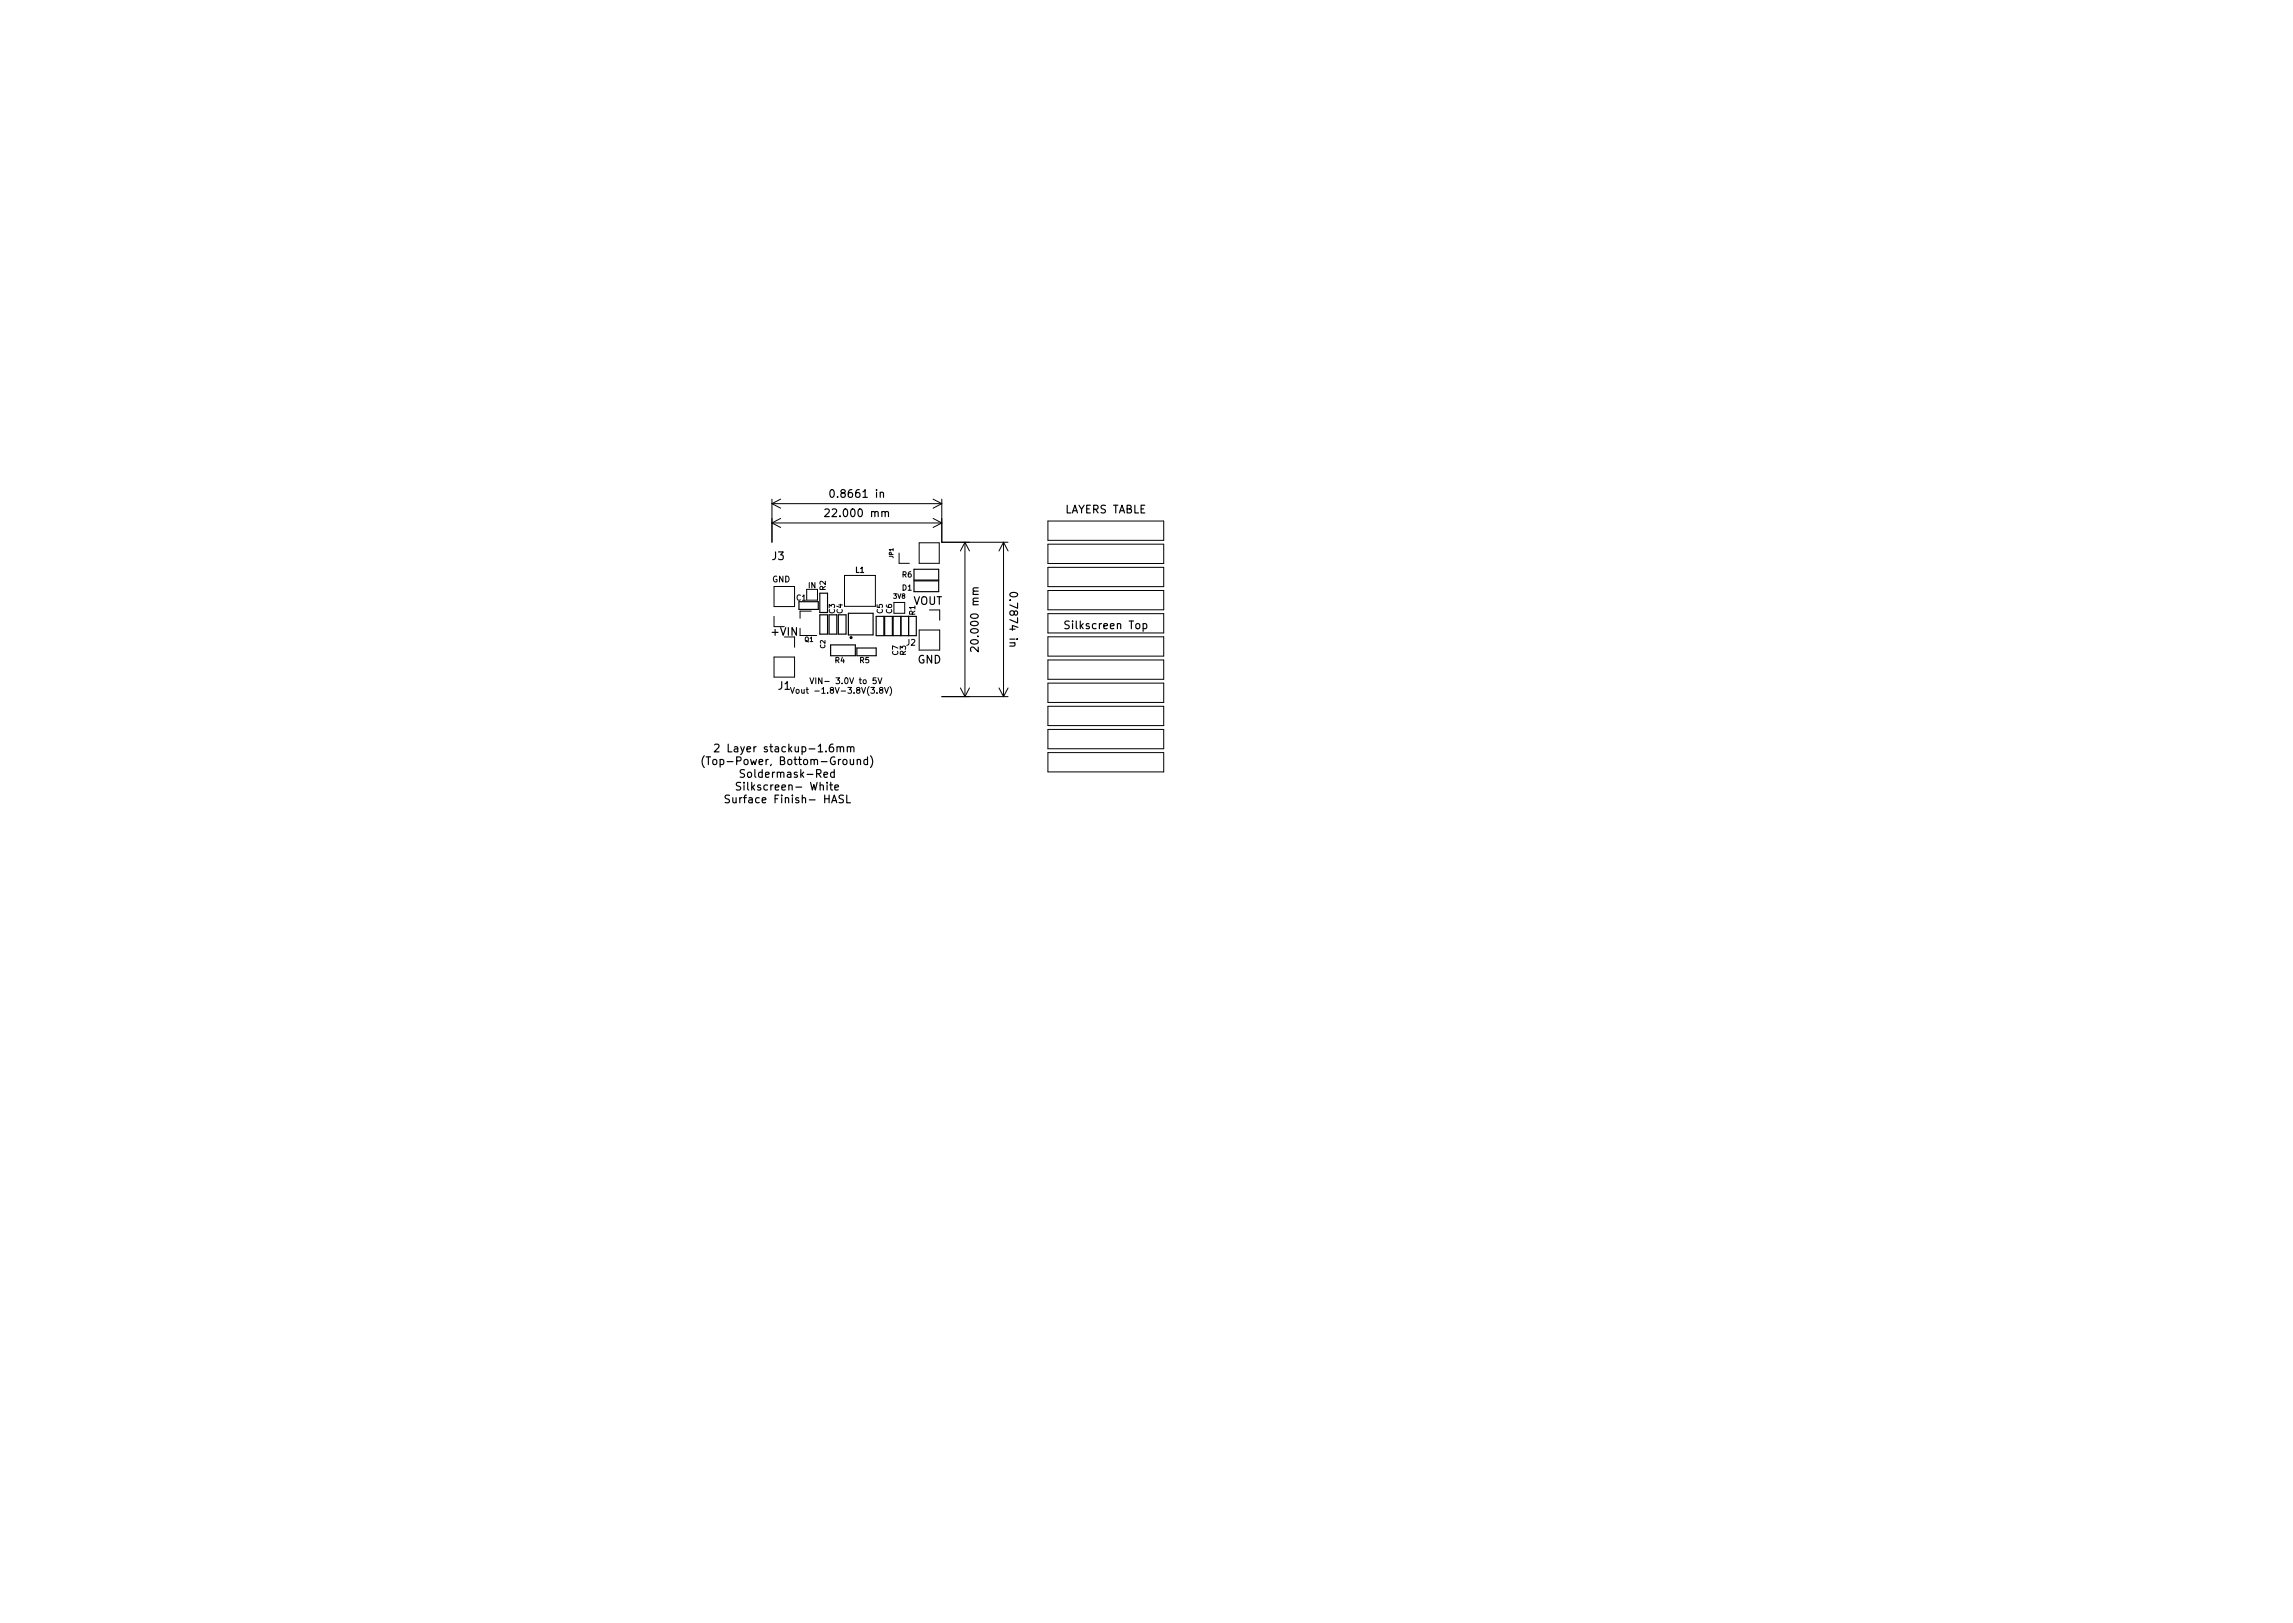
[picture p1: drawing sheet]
<svg xmlns="http://www.w3.org/2000/svg" width="297mm" height="210mm" viewBox="0 0 297 210" stroke-linecap="round" stroke-linejoin="round" font-family="sans-serif">
<defs><g id="words">
<g font-size="1.4">
<text x="108.1" y="64.5">0.8661 in</text>
<text x="107.4" y="67">22.000 mm</text>
<text x="137.9" y="66.5">LAYERS TABLE</text>
<text x="100" y="72.5">J3</text>
<text x="130.8" y="77.3" transform="rotate(90 130.8 77.3)">0.7874 in</text>
<text x="100" y="82.3">+VIN</text>
<text x="118.3" y="78.3">VOUT</text>
<text x="126.8" y="83.8" transform="rotate(-90 126.8 83.8)">20.000 mm</text>
<text x="138.3" y="81.5">Silkscreen Top</text>
<text x="100.8" y="89.3">J1</text>
<text x="118.9" y="85.9">GND</text>
<text x="92.4" y="99.1">(Top-Power, Bottom-Ground)</text>
<text x="94.1" y="97.4">2 Layer stackup-1.6mm</text>
<text x="96.5" y="100.7">Soldermask-Red</text>
<text x="94.9" y="104">Surface Finish- HASL</text>
<text x="96.2" y="102.4">Silkscreen- White</text>
</g>
<g font-size="1.1">
<text x="100" y="75.4">GND</text>
<text x="117.4" y="83.6">J2</text>
<text x="103.7" y="89.9">Vout -1.8V-3.8V(3.8V)</text>
<text x="105.5" y="88.6">VIN- 3.0V to 5V</text>
</g>
<g font-size="1">
<text x="103.2" y="77.8">C1</text>
<text x="104.7" y="76.2">IN</text>
<text x="107" y="76.5" transform="rotate(-90 107 76.5)">R2</text>
<text x="110.8" y="74.2">L1</text>
<text x="116.9" y="76.5">D1</text>
<text x="116.9" y="74.8">R6</text>
<text x="108.1" y="79.5" transform="rotate(-90 108.1 79.5)">C3</text>
<text x="109.1" y="79.5" transform="rotate(-90 109.1 79.5)">C4</text>
<text x="114.4" y="79.5" transform="rotate(-90 114.4 79.5)">C5</text>
<text x="115.5" y="79.5" transform="rotate(-90 115.5 79.5)">C6</text>
<text x="118.5" y="79.7" transform="rotate(-90 118.5 79.7)">R1</text>
<text x="108.2" y="85.9">R4</text>
<text x="111.4" y="85.9">R5</text>
<text x="116.4" y="84.9" transform="rotate(-90 116.4 84.9)">C7</text>
<text x="117.4" y="84.9" transform="rotate(-90 117.4 84.9)">R3</text>
</g>
<g font-size=".8">
<text x="115.8" y="77.5">3V8</text>
<text x="104.2" y="83.1">Q1</text>
<text x="106.9" y="84" transform="rotate(-90 106.9 84)">C2</text>
</g>
<text font-size=".7" x="115.7" y="72.3" transform="rotate(-90 115.7 72.3)">JP1</text>
</g></defs>
<g fill="none" stroke="#000" stroke-width=".15">
<path d="M103.5 77.9h2.5v1h-2.5zM106.2 79.6h1v2.5h-1zM106.2 76.8h1v2.5h-1zM106.9 66l.3-.1 .2 .1v.2l-.6 .7h.6M107.4 79.6v2.5h1v-2.5M107.6 63.5l.1-.1a.53 .53 0 0 1 .4 .5 .53 .53 0 0 1-.4 .5l-.1-.1-.1-.3zM108.6 79.6h1v2.5h-1zM109.9 79.4h3.2v2.8h-3.2zM113.5 79.8h1v2.5h-1zM114 63.9l.2-.1h.2l.1 .6M114.6 79.8h1v2.5h-1zM114.7 66.4l.1-.1h.2l.1 .6"/>
<path d="M116.7 79.8v2.5M118.4 73.7h3.2v1.4h-3.2zM118.4 75.2h3.2v1.4h-3.2zM118.7 79.8v2.5h-3v-2.5h2v2.5M126.7 76.2h-.6v.2l.1 .2M130.9 76.9a.59 .59 0 0 1 .9 .2 .57 .57 0 0 1-1-.1zM91.2 97.9a1.15 1.15 0 0 0 0 1.5M91.5 98.1h.5M91.8 98.1v1M92.6 96.5l.4-.1 .1 .1v.2l-.6 .7h.6M96.5 99.7h-.4l-.2 .2 .1 .2 .4 .2v.3l-.1 .1h-.4M107.6 83.5h3.2v1.4h-3.2z"/>
<path d="M108.1 99.7v1M109.8 96.8l.1-.1 .2 .1 .1 .6M110.2 96.9l.1-.2 .3 .1v.6M111 83.9h2.5v1h-2.5zM112.4 98.4h-.3l-.2 .2 .1 .4h.4M112.4 98.1v1M112.8 97.9a1.15 1.15 0 0 1 0 1.5M126.7 83.8v.6l-.7-.6-.2 .1-.1 .1 .1 .4M131.4 83.3l.1 .1-.1 .3h-.6M94.5 103h-.4l-.2 .2 .1 .2 .5 .2v.3l-.2 .1h-.4M96 101.4h-.4l-.2 .1 .1 .3 .4 .2v.3l-.1 .1-.4-.1M108.1 100.1l-.3-.1-.2 .2 .1 .5h.4"/>
<path d="M108.1 102l.5-.1v-.2h-.3l-.2 .1 .1 .5h.4M109.7 103v1h.5"/>
</g>
<g fill="none" stroke="#000" stroke-width=".13">
<path d="M100 67.7h22M100 64.7v5.5M100 67.7l1.1 .6M100 65.2h22M100 65.2l1.1 .6M100.3 76h2.6v2.6h-2.6zM100.3 79.8v1.4M101.1 67.2l-1.1 .5M101.1 64.7l-1.1 .5M104.5 76.3v1.4h1.4v-1.4M105.1 79.2h-1.5v.9M109.4 74.5h4v4h-4z"/>
<path d="M115.8 78h1.4v1.4h-1.4M116.5 71.6v1.4h1.3M119.1 70.3h2.6v2.7h-2.6zM120.4 79h1.3v1.3M120.9 67.2l1.1 .5M120.9 64.7l1.1 .5M122 64.7v5.5h8.6M122 67.7l-1.1 .6M122 65.2l-1.1 .6M125 70.2v20M125 70.2l.6 1.2M125 70.2l-.6 1.2"/>
<path d="M130 70.2v20M130 70.2l-.6 1.2M130 70.2l.6 1.2M135.8 67.5h15v2.5h-15zM135.8 70.5h15v2.5h-15zM135.8 73.5h15v2.5h-15zM135.8 76.5h15v2.5h-15zM135.8 79.5h15v2.5h-15zM100.3 85.1h2.6v2.6h-2.6zM102.4 89.1l.3 .7 .2-.7M102.9 82.5v1.3M103.2 89.4l.1-.1 .2 .1-.1 .4-.2-.1z"/>
<path d="M103.6 81.4v.9h2.2M104.9 87.8l.3 .8 .2-.8M113.5 87.8h-.4v.4l.3-.1 .1 .4-.1 .1-.3-.1M113.7 87.8l.3 .8 .2-.8M114.6 89.1l.2 .7 .3-.7M115.3 88.9a.87 .87 0 0 1 0 1.2M119.1 81.6h2.6v2.6h-2.6zM122 90.2h8.6M124.4 89.1l.6 1.1M125.6 89.1l-.6 1.1M129.4 89.1l.6 1.1M130.6 89.1l-.6 1.1"/>
<path d="M135.8 82.5h15v2.5h-15zM135.8 85.5h15v2.5h-15zM135.8 88.5h15v2.5h-15zM135.8 91.5h15v2.5h-15zM135.8 94.5h15v2.5h-15zM135.8 97.5h15v2.5h-15z"/>
</g>
<circle cx="110.2" cy="82.6" r=".1" fill="none" stroke="#000" stroke-width=".2"/>
<use href="#words"/>
</svg>
